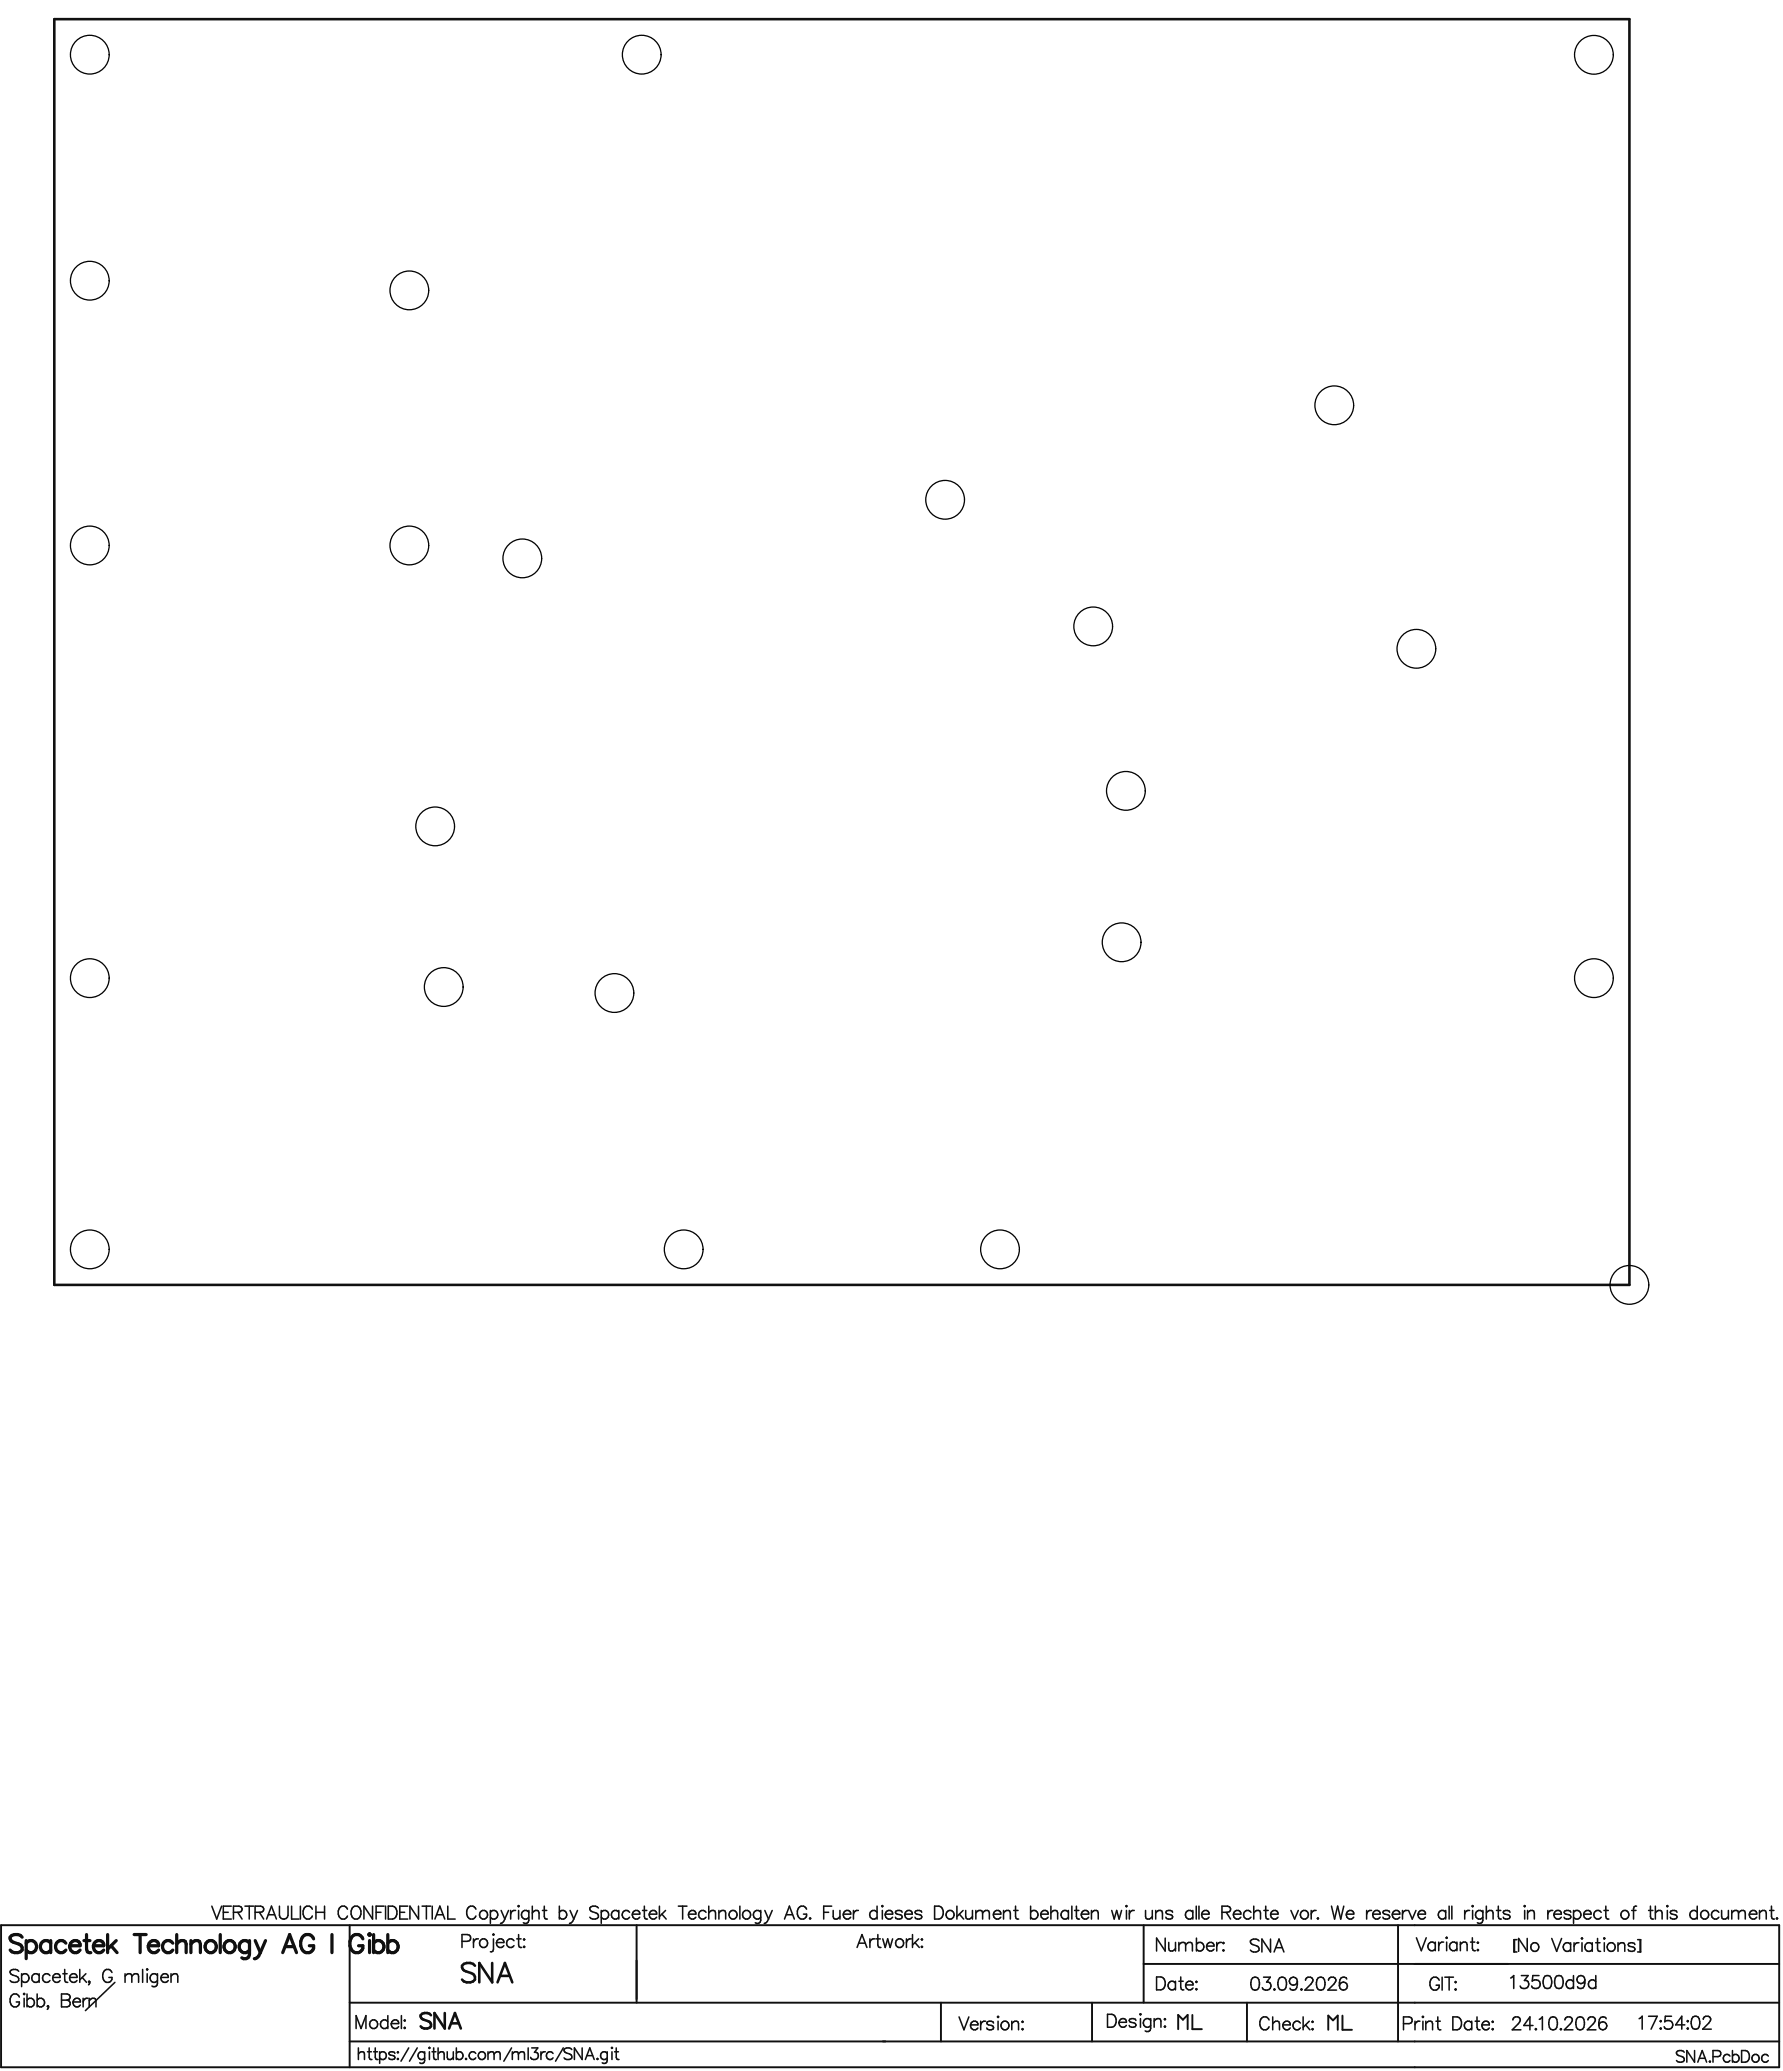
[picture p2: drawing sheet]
<svg xmlns="http://www.w3.org/2000/svg" width="459mm" height="534mm" viewBox="0 0 459 534" stroke-linecap="round" stroke-linejoin="round" font-family="sans-serif">
<g fill="none" stroke="#101010" stroke-width=".5">
<path d="M.3 496.2h458v36.6h-458zM90.1 496.2v36.6M164 496.2v19.9M294.6 496.2v19.9M360.1 496.2v29.9M90.1 516.1h368.2M242.4 516.1v10M281.3 516.1v10M294.6 506.2h163.7M307.2 519.3v3.7h2.4M321.2 516.1v10M345.8 519.5v3.6h2.5"/>
<path d="M90.1 526.1h138M227.4 526.1h230.9M303.5 523v-3.7l1.2 1.2 1.2-1.2v3.7M342.2 523.1v-3.6l1.2 1.2 1.2-1.2v3.6"/>
</g>
<path d="M14 4.9h405.8v326.3h-405.8zM111 519.4a1.75 1.75 0 0 0-2.6 0 1.02 1.02 0 0 0 .7 1.1l1.2 .4a.97 .97 0 0 1 .7 .7 .97 .97 0 0 1-.4 1 1.83 1.83 0 0 1-2.2-.4M114.6 518.8v4l-2.7-4v4M122.4 506.6a2.19 2.19 0 0 0-3.4 0 1.27 1.27 0 0 0 1 1.5l1.4 .4a1.21 1.21 0 0 1 .9 .9 1.21 1.21 0 0 1-.4 1.3 2.29 2.29 0 0 1-2.9-.5M126.8 505.9v5l-3.3-5v5M128.2 510.9l1.9-5 1.9 5M128.9 509.2h2.4M115.7 522.8l1.5-4 1.5 4M116.3 521.5h1.9" fill="none" stroke="#101010" stroke-width=".67"/>
<g fill="none" stroke="#101010" stroke-width=".4">
<path d="M54.6 491.3l1.2 3.3 1.3-3.3M57.5 492.9h1.3M59.6 491.3h-2.1v3.3h2.1M60.1 492.9l1.9-.2a.77 .77 0 0 0 0-1.3l-1.9-.1v3.3M61.2 492.9l1.2 1.7M63.1 491.3h2.2M64.2 491.3v3.3M65.7 492.9l1.9-.2a.77 .77 0 0 0 0-1.3l-1.9-.1v3.3M66.8 492.9l1.1 1.7M68.7 494.6l1.2-3.3 1.3 3.3M69.1 493.5h1.6M72 491.3v2.3a1.12 1.12 0 0 0 1.1 1 1.12 1.12 0 0 0 1.1-1v-2.3"/>
<path d="M75.1 491.3v3.3h1.9M77.4 491.3v3.3M80.5 492.1a1.22 1.22 0 0 0-1.4-.8 1.22 1.22 0 0 0-1 1.2 1.46 1.46 0 0 0 .3 1.6 1.46 1.46 0 0 0 1.6 .3l.5-.6M81.4 492.9h2.2M81.4 491.3v3.3M83.6 491.3v3.3M89.5 492.1a1.22 1.22 0 0 0-1.4-.8 1.22 1.22 0 0 0-1 1.2 1.46 1.46 0 0 0 .4 1.6 1.46 1.46 0 0 0 1.5 .3l.5-.6M91.1 491.4a1.53 1.53 0 0 1 1.7 .6 1.53 1.53 0 0 1 0 1.8 1.22 1.22 0 0 1-1.4 .8 1.22 1.22 0 0 1-1-1.3 2.02 2.02 0 0 1 .7-1.9zM96 491.3v3.3l-2.2-3.3v3.3M96.9 492.9h1.3M98.9 491.3h-2v3.3M99.3 491.3v3.3"/>
<path d="M100 491.3h1.1a1.78 1.78 0 0 1 1.2 1.6 1.78 1.78 0 0 1-1.2 1.7h-1.1zM103 492.9h1.3M105 491.3h-2v3.3h2M107.8 491.3v3.3l-2.2-3.3v3.3M108.7 491.3h2.3M109.8 491.3v3.3M111.3 491.3v3.3M112 494.6l1.3-3.3 1.3 3.3M112.5 493.5h1.6M115.4 491.3v3.3h1.9M122 499.7v2.2M122.6 492.1a1.22 1.22 0 0 0-1.4-.8 1.22 1.22 0 0 0-1 1.2 1.46 1.46 0 0 0 .3 1.6 1.46 1.46 0 0 0 1.6 .3l.5-.6"/>
<path d="M123.2 499.7a1.07 1.07 0 0 0-1.2 1M126.3 492.9a1.06 1.06 0 0 1 1.6-.2 1.06 1.06 0 0 1 0 1.6 1.06 1.06 0 0 1-1.6-.2M126.3 492.4v3.3M127.1 498.4l.2 .2-.2 .1-.1-.1zM127.1 499.7v2.7l-.1 .5-.7 .1M128.4 499.9a.88 .88 0 0 1 1-.1 .88 .88 0 0 1 .4 .9h-1.9zM129.1 492.4l.9 2.2M130 494.6a1.28 1.28 0 0 1-1.1 1.1M131 492.4l-1 2.2M131.6 492.4v2.2M132.8 492.4a1.07 1.07 0 0 0-1.2 .9M133.1 499.7h1.1"/>
<path d="M133.6 492.4v2.2M133.6 491.1l.2 .2-.2 .1-.2-.1zM133.6 498.6v2.7l.2 .5 .6 .1M135 499.7l.2 .2-.2 .1-.1-.1zM136.2 492.9a1.06 1.06 0 0 0-1.5-.2 1.06 1.06 0 0 0 0 1.6 1.06 1.06 0 0 0 1.5-.2M136.2 492.4v2.5a.87 .87 0 0 1-.5 .8 .87 .87 0 0 1-.9-.2M137.1 493l.8-.6 .8 .1 .2 2.1M137.1 491.3v3.3M139.7 492.4h1.1M140.2 491.3v2.7l.2 .4 .6 .2M144.1 492.9a1.06 1.06 0 0 1 1.6-.2 1.06 1.06 0 0 1 0 1.6 1.06 1.06 0 0 1-1.6-.2M144.1 491.3v3.3"/>
<path d="M146.9 492.4l.9 2.2M147.8 494.6a1.28 1.28 0 0 1-1.1 1.1M148.8 492.4l-1 2.2M154.1 491.7a1.46 1.46 0 0 0-2.2 0 .85 .85 0 0 0 .7 1l.9 .3a.81 .81 0 0 1 .6 .6 .81 .81 0 0 1-.3 .8 1.53 1.53 0 0 1-1.9-.3M154.9 492.9a1.06 1.06 0 0 1 1.6-.2 1.06 1.06 0 0 1 0 1.6 1.06 1.06 0 0 1-1.6-.2M154.9 492.4v3.3M159.4 492.9a1.06 1.06 0 0 0-1.6-.2 1.06 1.06 0 0 0 0 1.6 1.06 1.06 0 0 0 1.6-.2M159.4 492.4v2.2M162.2 492.9a1.06 1.06 0 0 0-1.6-.2 1.06 1.06 0 0 0 0 1.6 1.06 1.06 0 0 0 1.6-.2M162.9 493.3a1.05 1.05 0 0 0 .6 1.2 1.05 1.05 0 0 0 1.3-.4M163.4 492.5a.88 .88 0 0 1 1-.1 .88 .88 0 0 1 .4 .9h-1.9zM165.5 492.4h1.1"/>
<path d="M166 491.3v2.7l.1 .4 .7 .2M167.3 493.3a1.05 1.05 0 0 0 .6 1.2 1.05 1.05 0 0 0 1.3-.4M167.7 492.5a.88 .88 0 0 1 1-.1 .88 .88 0 0 1 .5 .9h-1.9zM169.9 491.3v3.3M170.5 493.3l1.1 1.3M171.5 492.4l-1.6 1.6M174.7 491.3h2.3M175.9 491.3v3.3M177.4 493.3a1.05 1.05 0 0 0 .6 1.2 1.05 1.05 0 0 0 1.3-.4M177.8 492.5a.88 .88 0 0 1 1-.1 .88 .88 0 0 1 .5 .9h-1.9zM181.9 492.9a1.06 1.06 0 0 0-1.6-.2 1.06 1.06 0 0 0 0 1.6 1.06 1.06 0 0 0 1.6-.2M182.6 493l.8-.6 .8 .1 .1 2.1"/>
<path d="M182.6 491.3v3.3M185.2 493l.8-.6 .8 .1 .1 2.1M185.2 492.4v2.2M190.6 491.3v3.3M196 492.9a1.06 1.06 0 0 0-1.6-.2 1.06 1.06 0 0 0 0 1.6 1.06 1.06 0 0 0 1.6-.2M196 492.4v2.5a.87 .87 0 0 1-.5 .8 .87 .87 0 0 1-.9-.2M197 492.4l1 2.2M198 494.6a1.28 1.28 0 0 1-1.1 1.1M198.9 492.4l-.9 2.2M202.1 494.6l1.3-3.3 1.2 3.3M202.6 493.5h1.6M207.8 492.1a1.22 1.22 0 0 0-1.4-.8 1.22 1.22 0 0 0-1 1.2 1.46 1.46 0 0 0 .3 1.6 1.46 1.46 0 0 0 1.6 .3l.5-.6v-.5h-.8"/>
<path d="M208.7 494.3l.2 .1-.2 .2-.2-.2zM212.2 492.9h1.3M214.3 491.3h-2.1v3.3M214.6 492.4l.2 2 .8 .2 .8-.6M216.4 492.4v2.2M217.2 493.3a1.05 1.05 0 0 0 .7 1.2 1.05 1.05 0 0 0 1.2-.4M217.7 492.5a.88 .88 0 0 1 1-.1 .88 .88 0 0 1 .4 .9h-1.9zM219.9 492.4v2.2M221.1 492.4a1.07 1.07 0 0 0-1.2 .9M224.1 499.7v2.2M225.4 499.7a1.07 1.07 0 0 0-1.3 1M225.7 499.7h1.1"/>
<path d="M225.9 492.9a1.06 1.06 0 0 0-1.5-.2 1.06 1.06 0 0 0 0 1.6 1.06 1.06 0 0 0 1.5-.2M225.9 491.3v3.3M226.1 498.6v2.7l.2 .5 .6 .1M227.1 491.3l.2-.2 .2 .2-.2 .1zM227.3 492.4v2.2M227.4 499.7l.6 2.2 .7-2.2 .6 2.2 .6-2.2M228 493.3a1.05 1.05 0 0 0 .7 1.2 1.05 1.05 0 0 0 1.2-.4M228.5 492.5a.88 .88 0 0 1 1-.1 .88 .88 0 0 1 .4 .9h-1.9zM232.4 492.9a1 1 0 0 0-1.7 0l.4 .4 1.1 .3 .2 .5a1 1 0 0 1-1.7 0M233.1 493.3a1.05 1.05 0 0 0 .6 1.2 1.05 1.05 0 0 0 1.3-.4M233.5 499.7v2.2M233.6 492.5a.88 .88 0 0 1 1-.1 .88 .88 0 0 1 .4 .9h-1.9z"/>
<path d="M234.8 499.7a1.07 1.07 0 0 0-1.3 1M235.1 498.6v3.3M236.7 499.7l-1.6 1.6M237.5 492.9a1 1 0 0 0-1.8 0l.5 .4 1.1 .3 .2 .5a1 1 0 0 1-1.8 0M237.5 499.7l.2 .2-.2 .1-.2-.1zM240.8 491.3h1.1a1.78 1.78 0 0 1 1.1 1.6 1.78 1.78 0 0 1-1.1 1.7h-1.1zM246.5 491.3v3.3M247.1 493.3l1.2 1.3M248.1 492.4l-1.6 1.6M248.8 492.4l.1 2 .8 .2 .8-.6M250.5 492.4v2.2M251.4 493l.8-.6 .8 .1 .1 .5"/>
<path d="M251.4 492.4v2.2M253.1 493l.8-.6 .8 .1 .2 2.1M253.1 493v1.6M255.9 493.3a1.05 1.05 0 0 0 .6 1.2 1.05 1.05 0 0 0 1.3-.4M256.4 492.5a.88 .88 0 0 1 1-.1 .88 .88 0 0 1 .4 .9h-1.9zM258.5 493l.8-.6 .8 .1 .2 2.1M258.5 492.4v2.2M261.1 492.4h1.1M261.6 491.3v2.7l.2 .4 .6 .2M265.5 492.9a1.06 1.06 0 0 1 1.6-.2 1.06 1.06 0 0 1 0 1.6 1.06 1.06 0 0 1-1.6-.2M265.5 491.3v3.3M268.1 493.3a1.05 1.05 0 0 0 .6 1.2 1.05 1.05 0 0 0 1.3-.4"/>
<path d="M268.6 492.5a.88 .88 0 0 1 1-.1 .88 .88 0 0 1 .4 .9h-1.9zM270.7 493l.8-.6 .8 .1 .2 2.1M270.7 491.3v3.3M275.2 492.9a1.06 1.06 0 0 0-1.5-.2 1.06 1.06 0 0 0 0 1.6 1.06 1.06 0 0 0 1.5-.2M275.2 492.4v2.2M276.1 491.3v3.3M276.8 492.4h1.1M277.3 491.3v2.7l.1 .4 .7 .2M278.6 493.3a1.05 1.05 0 0 0 .6 1.2 1.05 1.05 0 0 0 1.3-.4M279 492.5a.88 .88 0 0 1 1-.1 .88 .88 0 0 1 .5 .9h-1.9zM281.2 493l.8-.6 .8 .1 .1 2.1M281.2 492.4v2.2"/>
<path d="M286.4 492.4l.6 2.2 .7-2.2 .6 2.2 .6-2.2M290.2 492.4v2.2M290.2 491.1l.1 .2-.1 .1-.2-.1zM290.9 492.4v2.2M292.2 492.4a1.07 1.07 0 0 0-1.3 .9M295.1 492.4l.2 2 .8 .2 .7-.6M296.8 492.4v2.2M297.7 493l.8-.6 .8 .1 .2 2.1M297.7 492.4v2.2M300.2 499.5v3.3l-2.3-3.3v3.3M302.1 492.9a1 1 0 0 0-1.8 0l.5 .4 1.1 .3 .2 .5a1 1 0 0 1-1.8 0M307.3 492.9a1.06 1.06 0 0 0-1.6-.2 1.06 1.06 0 0 0 0 1.6 1.06 1.06 0 0 0 1.6-.2"/>
<path d="M307.3 492.4v2.2M308.2 491.3v3.3M308.2 499.5v3.3M308.9 491.3v3.3M309.6 493.3a1.05 1.05 0 0 0 .6 1.2 1.05 1.05 0 0 0 1.3-.4M310 492.5a.88 .88 0 0 1 1-.1 .88 .88 0 0 1 .5 .9h-1.9zM314.8 492.9l1.9-.2a.77 .77 0 0 0 0-1.3l-1.9-.1v3.3M315.9 492.9l1.1 1.7M317.7 493.3a1.05 1.05 0 0 0 .7 1.2 1.05 1.05 0 0 0 1.2-.4M318.2 492.5a.88 .88 0 0 1 1-.1 .88 .88 0 0 1 .4 .9h-1.9zM322.3 492.9a1.06 1.06 0 0 0-1.6-.2 1.06 1.06 0 0 0 0 1.6 1.06 1.06 0 0 0 1.6-.2M323 493l.8-.6 .8 .1 .1 2.1"/>
<path d="M323 491.3v3.3M325.6 492.4h1.1M326.1 491.3v2.7l.1 .4 .7 .2M327.3 499.8v3.3l-2.2-3.3v3.3M327.3 493.3a1.05 1.05 0 0 0 .7 1.2 1.05 1.05 0 0 0 1.2-.4M327.8 492.5a.88 .88 0 0 1 1-.1 .88 .88 0 0 1 .4 .9h-1.9zM332.6 492.4l.9 2.2 1-2.2M337.8 492.4v2.2M339 492.4a1.07 1.07 0 0 0-1.2 .9M339.5 494.3l.2 .1-.2 .2-.2-.2zM343 491.3l.8 3.3 .8-3.3 .8 3.3 .8-3.3M346.8 493.3a1.05 1.05 0 0 0 .7 1.2 1.05 1.05 0 0 0 1.2-.4"/>
<path d="M347.3 492.5a.88 .88 0 0 1 1-.1 .88 .88 0 0 1 .4 .9h-1.9zM352.1 492.4v2.2M353.3 492.4a1.07 1.07 0 0 0-1.2 .9M353.6 493.3a1.05 1.05 0 0 0 .7 1.2 1.05 1.05 0 0 0 1.2-.4M354.1 492.5a.88 .88 0 0 1 1-.1 .88 .88 0 0 1 .4 .9h-1.9zM358 492.9a1 1 0 0 0-1.8 0l.5 .4 1.1 .3 .2 .5a1 1 0 0 1-1.8 0M358.7 493.3a1.05 1.05 0 0 0 .6 1.2 1.05 1.05 0 0 0 1.3-.4M359.2 492.5a.88 .88 0 0 1 .9-.1 .88 .88 0 0 1 .5 .9h-1.9zM361.3 492.4v2.2M362.6 492.4a1.07 1.07 0 0 0-1.3 .9M362.9 492.4l.9 2.2 1-2.2M364.9 499.4l1.2 3.3 1.3-3.3"/>
<path d="M365.3 493.3a1.05 1.05 0 0 0 .6 1.2 1.05 1.05 0 0 0 1.3-.4M365.8 492.5a.88 .88 0 0 1 1-.1 .88 .88 0 0 1 .4 .9h-1.9zM372.4 492.9a1.06 1.06 0 0 0-1.5-.2 1.06 1.06 0 0 0 0 1.6 1.06 1.06 0 0 0 1.5-.2M372.4 492.4v2.2M372.5 499.4l.2-.1 .1 .1-.1 .2zM373.3 491.3v3.3M374 491.3v3.3M377.3 492.4v2.2M378.6 492.4a1.07 1.07 0 0 0-1.3 .9M379.3 499.4v2.7l.1 .5 .7 .1M379.4 491.1l.1 .2-.1 .1-.2-.1zM379.4 492.4v2.2"/>
<path d="M382 492.9a1.06 1.06 0 0 0-1.6-.2 1.06 1.06 0 0 0 0 1.6 1.06 1.06 0 0 0 1.6-.2M382 492.4v2.5a.87 .87 0 0 1-.5 .8 .87 .87 0 0 1-.9-.2M382.9 493l.8-.6 .8 .1 .1 2.1M382.9 491.3v3.3M385.5 492.4h1.1M386 491.3v2.7l.1 .4 .7 .2M389 492.9a1 1 0 0 0-1.8 0l.2 .3 1.4 .4 .2 .5a1 1 0 0 1-1.8 0M390.1 499.9v3.2M390.8 499.9h-.8v3.2h.8M392.8 491.1l.1 .2-.1 .1-.2-.1zM392.8 492.4v2.2M393.4 499.6v3.3l-2.2-3.3v3.3"/>
<path d="M393.5 493l.8-.6 .8 .1 .2 2.1M393.5 492.4v2.2M398.7 492.4v2.2M399.7 499.6l1.3 3.3 1.3-3.3M400 492.4a1.07 1.07 0 0 0-1.3 .9M400.3 493.3a1.05 1.05 0 0 0 .6 1.2 1.05 1.05 0 0 0 1.3-.4M400.8 492.5a.88 .88 0 0 1 1-.1 .88 .88 0 0 1 .4 .9h-1.9zM404.7 492.9a1 1 0 0 0-1.8 0l.2 .3 1.4 .4 .2 .5a1 1 0 0 1-1.8 0M405.4 492.9a1.06 1.06 0 0 1 1.5-.2 1.06 1.06 0 0 1 0 1.6 1.06 1.06 0 0 1-1.5-.2M405.4 492.4v3.3M407.5 499.4l.2 .2-.2 .1-.1-.1zM408 493.3a1.05 1.05 0 0 0 .6 1.2 1.05 1.05 0 0 0 1.3-.4"/>
<path d="M408.4 492.5a.88 .88 0 0 1 1-.1 .88 .88 0 0 1 .5 .9h-1.9zM411.5 499.6v2.7l.2 .5 .6 .1M412.5 492.9a1.06 1.06 0 0 0-1.6-.2 1.06 1.06 0 0 0 0 1.6 1.06 1.06 0 0 0 1.6-.2M413.2 492.4h1.1M413.3 499.4l.1 .2-.1 .1-.2-.1zM413.7 491.3v2.7l.1 .4 .7 .2M420.3 492.4h1.1M421.6 491.3l-.6 .1-.2 .5v2.7M421.9 499.9h.8v3.2h-.8M422.5 499.9v3.2M424.7 492.4h1.1M425.2 491.3v2.7l.1 .4 .7 .2"/>
<path d="M426.4 493l.8-.6 .8 .1 .2 2.1M426.4 491.3v3.3M429.5 491.1l.2 .2-.2 .1-.1-.1zM429.5 492.4v2.2M432 492.9a1 1 0 0 0-1.7 0l.1 .3 1.5 .4 .1 .5a1 1 0 0 1-1.7 0M437.2 492.9a1.06 1.06 0 0 0-1.5-.2 1.06 1.06 0 0 0 0 1.6 1.06 1.06 0 0 0 1.5-.2M437.2 491.3v3.3M442.8 492.9a1.06 1.06 0 0 0-1.6-.2 1.06 1.06 0 0 0 0 1.6 1.06 1.06 0 0 0 1.6-.2M443.5 492.4l.2 2 .8 .2 .7-.6M445.2 492.4v2.2M446.1 493l.8-.6 .8 .1 .2 .5M446.1 492.4v2.2"/>
<path d="M447.9 493l.8-.6 .7 .1 .2 2.1M447.9 493v1.6M450.6 493.3a1.05 1.05 0 0 0 .7 1.2 1.05 1.05 0 0 0 1.2-.4M451.1 492.5a.88 .88 0 0 1 1-.1 .88 .88 0 0 1 .4 .9h-1.9zM453.3 493l.8-.6 .7 .1 .2 2.1M453.3 492.4v2.2M455.9 492.4h1.1M456.3 491.3v2.7l.2 .4 .6 .2M457.6 494.4l.2-.1 .1 .1-.1 .2zM4.8 508.1a1.46 1.46 0 0 0-2.2 0 .85 .85 0 0 0 .6 .9l1 .3a.81 .81 0 0 1 .6 .6 .81 .81 0 0 1-.3 .8 1.53 1.53 0 0 1-1.9-.3M5 514.7a1.22 1.22 0 0 0-1.4-.8 1.22 1.22 0 0 0-1 1.3 1.46 1.46 0 0 0 .3 1.6 1.46 1.46 0 0 0 1.6 .3l.5-.7v-.4h-.8M5.6 509.2a1.06 1.06 0 0 1 1.5-.2 1.06 1.06 0 0 1 0 1.6 1.06 1.06 0 0 1-1.5-.2"/>
<path d="M5.6 508.7v3.3M6.1 513.9l.1-.2 .2 .2-.2 .2zM6.2 515v2.2M7 515.5a1.06 1.06 0 0 1 1.5-.2 1.06 1.06 0 0 1 0 1.6 1.06 1.06 0 0 1-1.5-.1M7 513.9v3.3M9.6 515.5a1.06 1.06 0 0 1 1.5-.2 1.06 1.06 0 0 1 0 1.6 1.06 1.06 0 0 1-1.5-.1M9.6 513.9v3.3M10.1 509.2a1.06 1.06 0 0 0-1.6-.2 1.06 1.06 0 0 0 0 1.6 1.06 1.06 0 0 0 1.6-.2M10.1 508.7v2.2M12.3 516.9l.2 .2-.2 .1-.1-.1zM12.5 517.1l-.3 .8M12.9 509.2a1.06 1.06 0 0 0-1.6-.2 1.06 1.06 0 0 0 0 1.6 1.06 1.06 0 0 0 1.6-.2"/>
<path d="M13.6 509.6a1.05 1.05 0 0 0 .6 1.2 1.05 1.05 0 0 0 1.3-.4M14.1 508.8a.88 .88 0 0 1 .9 0 .88 .88 0 0 1 .5 .8h-1.9zM15.8 513.9l1.9 .2a.77 .77 0 0 1 0 1.2l-.4 .2a.87 .87 0 0 1 .8 .9 .87 .87 0 0 1-.8 .8h-1.5zM15.8 515.5h1.5M16.2 508.7h1.1M16.7 507.6v2.7l.1 .4 .7 .2M17.9 509.6a1.05 1.05 0 0 0 .7 1.2 1.05 1.05 0 0 0 1.2-.4M18.4 508.8a.88 .88 0 0 1 1 0 .88 .88 0 0 1 .4 .8h-1.9zM18.8 516a1.05 1.05 0 0 0 .6 1.1 1.05 1.05 0 0 0 1.3-.3M19.3 515.2a.88 .88 0 0 1 1-.1 .88 .88 0 0 1 .4 .9h-1.9zM20.5 507.6v3.3M21.2 509.6l1.1 1.3"/>
<path d="M21.4 515v2.2M22.1 508.7l-1.6 1.6M22.7 515a1.07 1.07 0 0 0-1.3 1M23 510.6l.1 .1-.1 .2-.2-.2zM23 515.6l.8-.6 .8 .2 .1 2M23 515v2.2M23.1 510.7l-.3 .8M28.8 508.4a1.22 1.22 0 0 0-1.4-.8 1.22 1.22 0 0 0-.9 1.2 1.46 1.46 0 0 0 .3 1.6 1.46 1.46 0 0 0 1.6 .3l.4-.6v-.5h-.7M29.6 510.9l-7.6 7.3M32.2 509.3l.8-.6 .8 .1 .2 .5M32.2 508.7v2.2M34 509.3l.8-.6 .7 .1 .2 2.1"/>
<path d="M34 509.3v1.6M36.7 507.6v3.3M37.9 507.4l.2 .2-.2 .1-.1-.1zM37.9 508.7v2.2M40.6 509.2a1.06 1.06 0 0 0-1.6-.2 1.06 1.06 0 0 0 0 1.6 1.06 1.06 0 0 0 1.6-.2M40.6 508.7v2.5a.87 .87 0 0 1-.6 .8 .87 .87 0 0 1-.9-.1M41.4 509.6a1.05 1.05 0 0 0 .7 1.2 1.05 1.05 0 0 0 1.2-.4M41.9 508.8a.88 .88 0 0 1 1 0 .88 .88 0 0 1 .4 .8h-1.9zM44.1 509.3l.8-.6 .7 .1 .2 2.1M44.1 508.7v2.2M99.9 519.5v3.3M103.4 519.5v3.3"/>
<path d="M119 500.3h1.4a.87 .87 0 0 0 .9-.8 .87 .87 0 0 0-.9-.9h-1.4v3.3M127.9 500.7a1.05 1.05 0 0 0 .6 1.1 1.05 1.05 0 0 0 1.3-.4M132.4 500.2a1.06 1.06 0 0 0-1.6-.2 1.06 1.06 0 0 0 0 1.6 1.06 1.06 0 0 0 1.6-.2M135 501.6l.2 .2-.2 .1-.1-.1zM220.8 501.9l1.3-3.3 1.2 3.3M221.3 500.8h1.5M235.7 500.7l1.1 1.2M237.5 501.6l.2 .2-.2 .1-.2-.1zM247.1 519.8l1.2 3.3 1.3-3.3M257.1 519.7l.2 .1-.2 .2-.1-.2zM285.3 519.1h1.1a1.78 1.78 0 0 1 1.2 1.7 1.78 1.78 0 0 1-1.2 1.7h-1.1zM293.6 519.1l.2-.1 .2 .1-.2 .2z"/>
<path d="M297.9 509.5h1.2a1.78 1.78 0 0 1 1.1 1.7 1.78 1.78 0 0 1-1.1 1.6h-1.2zM301.1 500.6l.1 2.1 .8 .1 .8-.6M302.8 510.6v2.2M302.8 511.1a1.06 1.06 0 0 0-1.6-.2 1.06 1.06 0 0 0 0 1.6 1.06 1.06 0 0 0 1.6-.1M302.8 500.6v2.2M303.7 500.6v2.2M303.7 501.2l.8-.6 .8 .2 .1 .4M303.7 510.6h1.1M304.2 509.5v2.7l.1 .5 .7 .1M305.4 501.2l.8-.6 .8 .2 .2 2M305.4 501.2v1.6M305.4 511.6a1.05 1.05 0 0 0 .7 1.2 1.05 1.05 0 0 0 1.2-.4"/>
<path d="M305.9 510.8a.88 .88 0 0 1 1-.1 .88 .88 0 0 1 .4 .9h-1.9zM308 510.8l.2-.2 .2 .2-.2 .1zM308 512.7l.2-.2 .2 .2-.2 .1zM308.2 501.1a1.06 1.06 0 0 1 1.6-.2 1.06 1.06 0 0 1 0 1.6 1.06 1.06 0 0 1-1.6-.1M310.8 501.6a1.05 1.05 0 0 0 .7 1.1 1.05 1.05 0 0 0 1.2-.3M311 501.1a.92 .92 0 0 1 1.1-.5 .92 .92 0 0 1 .6 1h-1.9zM313.4 500.6v2.2M314.7 500.6a1.07 1.07 0 0 0-1.3 1M315.2 500.6l.1 .2-.1 .1-.2-.1zM315.2 502.5l.1 .2-.1 .1-.2-.1zM322.7 509.7a1.08 1.08 0 0 1 1.6 .5 2.75 2.75 0 0 1-.3 2.5 1.08 1.08 0 0 1-1.6-.4 2.76 2.76 0 0 1 .3-2.6zM324.3 500.2a1.46 1.46 0 0 0-2.2 0 .85 .85 0 0 0 .7 1l.9 .3a.81 .81 0 0 1 .6 .6 .81 .81 0 0 1-.3 .8 1.53 1.53 0 0 1-1.9-.3"/>
<path d="M325.5 509.6h1.7l-.9 1.2a1.07 1.07 0 0 1 1.1 1.3 1.07 1.07 0 0 1-1.4 .8l-.5-.2-.3-.4M327.9 519.8v3.3M328.2 503.1l1.3-3.3 1.3 3.3M328.3 512.6l.2 .1-.2 .2-.2-.2zM328.7 502h1.6M329.7 509.7a1.08 1.08 0 0 1 1.6 .5 2.76 2.76 0 0 1-.4 2.5 1.08 1.08 0 0 1-1.6-.4 2.75 2.75 0 0 1 .4-2.6zM334.2 510.7a1.69 1.69 0 0 1-.9 2.2l-.8-.2-.2-.3M335.3 512.6l.1 .1-.1 .2-.2-.2zM335.7 519.8v3.3M336.3 510.4l.3-.7 1-.1a.81 .81 0 0 1 .5 1.2l-1.9 2.1h2.2M339.6 509.7a1.08 1.08 0 0 1 1.6 .5 2.75 2.75 0 0 1-.3 2.5 1.08 1.08 0 0 1-1.6-.4 2.75 2.75 0 0 1 .3-2.6zM342.2 510.4l.4-.7 .9-.1a.81 .81 0 0 1 .5 1.2l-1.9 2.1h2.2"/>
<path d="M346.9 510a.98 .98 0 0 0-1.4-.3l-.3 .5-.2 1.6M366.6 519.7l.1 .1-.1 .2-.2-.2zM369.7 500.5v2.2M369.7 501a1.06 1.06 0 0 0-1.5-.1 1.06 1.06 0 0 0 0 1.5 1.06 1.06 0 0 0 1.5-.1M370.4 519.8v2.7l.1 .5 .7 .1M370.6 500.5v2.2M370.7 510.4a1.22 1.22 0 0 0-1.3-.8 1.22 1.22 0 0 0-1 1.2 1.46 1.46 0 0 0 .3 1.6 1.46 1.46 0 0 0 1.6 .3l.4-.6v-.5h-.7M371.5 509.6v3.3M371.9 500.5a1.07 1.07 0 0 0-1.3 1M372.2 509.6h2.2M372.7 500.5v2.2M373.3 509.6v3.3"/>
<path d="M374.3 519.8h1.1a1.78 1.78 0 0 1 1.1 1.7 1.78 1.78 0 0 1-1.1 1.6h-1.1zM374.8 510.8l.2-.1 .1 .1-.1 .2zM375 512.6l.1 .1-.1 .2-.2-.2zM375.3 501a1.06 1.06 0 0 0-1.5-.1 1.06 1.06 0 0 0 0 1.5 1.06 1.06 0 0 0 1.5-.1M375.3 500.5v2.2M376.2 501.2l.8-.7 .8 .2 .1 2M376.2 500.5v2.2M378.8 500.5h1.1M380.5 519.8v2.7l.2 .5 .6 .1M380.7 500.5l.2 .2-.2 .1-.1-.1zM380.7 502.4l.2 .2-.2 .1-.1-.1zM389.2 509.8l.8-.6v3.3"/>
<path d="M391.9 509.2h1.8l-1 1.2a1.07 1.07 0 0 1 1.1 1.3 1.07 1.07 0 0 1-1.4 .8l-.5-.2-.3-.4M396.5 509.2h-1.6l-.2 1.4a1.18 1.18 0 0 1 1.8 0 1.18 1.18 0 0 1-.2 1.7 1.18 1.18 0 0 1-1.7-.4M398 509.3a1.08 1.08 0 0 1 1.6 .5 2.76 2.76 0 0 1-.3 2.5 1.08 1.08 0 0 1-1.6-.4 2.76 2.76 0 0 1 .3-2.6zM399.5 520a1.08 1.08 0 0 1 1.5 .4 2.75 2.75 0 0 1-.3 2.6 1.08 1.08 0 0 1-1.6-.5 2.75 2.75 0 0 1 .4-2.5zM401 509.3a1.08 1.08 0 0 1 1.5 .5 2.75 2.75 0 0 1-.3 2.5 1.08 1.08 0 0 1-1.6-.4 2.76 2.76 0 0 1 .4-2.6zM404.6 501.2a1.06 1.06 0 0 0-1.6-.2 1.06 1.06 0 0 0 0 1.6 1.06 1.06 0 0 0 1.6-.2M404.6 500.7v2.2M405.3 510.7a1.06 1.06 0 0 0-1.5-.1 1.06 1.06 0 0 0 0 1.6 1.06 1.06 0 0 0 1.5-.2M405.3 509.2v3.3M405.5 500.7v2.2M406.4 520a1.08 1.08 0 0 1 1.6 .4 2.76 2.76 0 0 1-.3 2.6 1.08 1.08 0 0 1-1.6-.5 2.75 2.75 0 0 1 .3-2.5zM406.8 500.7a1.07 1.07 0 0 0-1.3 .9"/>
<path d="M407.5 500.7v2.2M408.3 510.3a1.69 1.69 0 0 1-1 2.2l-.8-.2-.1-.3M410.2 501.2a1.06 1.06 0 0 0-1.6-.2 1.06 1.06 0 0 0 0 1.6 1.06 1.06 0 0 0 1.6-.2M410.2 500.7v2.2M411.1 500.7h1.1M411.1 510.7a1.06 1.06 0 0 0-1.6-.1 1.06 1.06 0 0 0 0 1.6 1.06 1.06 0 0 0 1.6-.2M411.1 509.2v3.3M413.3 500.7v2.2M416.8 501.3l.8-.6 .8 .2 .2 2M416.8 500.7v2.2M421.2 501.2a1 1 0 0 0-1.8 0l.5 .4 1.1 .4 .2 .4a1 1 0 0 1-1.8 0M424.7 519.6h2.2l-1.6 3.4"/>
<path d="M430.6 519.6h-1.6l-.1 1.5a1.18 1.18 0 0 1 1.7-.1 1.18 1.18 0 0 1-.2 1.8 1.18 1.18 0 0 1-1.7-.5M436.1 519.8a1.08 1.08 0 0 1 1.6 .5 2.75 2.75 0 0 1-.3 2.5 1.08 1.08 0 0 1-1.6-.5 2.75 2.75 0 0 1 .3-2.5zM91.7 522.8v-3.3l1.3 3.3 1.3-3.3v3.3M92.3 527.8v3M92.3 529.4l.7-.6 .7 .1 .2 1.9M94.7 528.8h1M95.1 527.8v2.4l.1 .5 .6 .1M96.2 528.8h1M96.7 527.8v2.4l.1 .5 .6 .1M97.8 529.2a.96 .96 0 0 1 1.4-.1 .96 .96 0 0 1 0 1.4 .96 .96 0 0 1-1.4-.1M97.8 528.8v3M99.9 521.1a1.06 1.06 0 0 0-1.6-.2 1.06 1.06 0 0 0 0 1.6 1.06 1.06 0 0 0 1.6-.2"/>
<path d="M100.8 521.5a1.05 1.05 0 0 0 .6 1.2 1.05 1.05 0 0 0 1.3-.4M101 521.1a.92 .92 0 0 1 1-.5 .92 .92 0 0 1 .7 .9h-1.9zM101.7 529.2a.9 .9 0 0 0-1.5 0 1.64 1.64 0 0 0 1.4 .7l.1 .5a.9 .9 0 0 1-1.5 0M102.5 528.8l.1 .1-.1 .2-.1-.2zM102.5 530.5l.1 .2-.1 .1-.1-.1zM104.3 520.6l.1 .1-.1 .2-.2-.2zM104.3 522.5l.1 .1-.1 .2-.2-.2zM105.3 527.8l-2 3.4M107.5 527.8l-2 3.4M109.4 529.2a.95 .95 0 0 0-1.4-.1 .95 .95 0 0 0 0 1.4 .95 .95 0 0 0 1.4-.1M109.4 528.8v2.3a.78 .78 0 0 1-.5 .7 .78 .78 0 0 1-.8-.1M110.6 527.7l.2 .1-.2 .1-.1-.1z"/>
<path d="M110.6 528.8v2M111.3 528.8h1M111.7 527.8v2.4l.2 .5 .5 .1M112.9 529.4l.7-.6 .7 .1 .1 1.9M112.9 527.8v3M115.2 528.8l.2 1.9 .7 .1 .7-.6M116.8 528.8v2M117.6 529.2a.96 .96 0 0 1 1.4-.1 .96 .96 0 0 1 0 1.4 .96 .96 0 0 1-1.4-.1M117.6 527.8v3M120.1 530.5l.1 .2-.1 .1-.2-.1zM122.6 529.2a.95 .95 0 0 0-1.4-.1 .95 .95 0 0 0 0 1.4 .95 .95 0 0 0 1.4-.1M125.7 529.4l.7-.6 .7 .1 .2 .5"/>
<path d="M125.7 528.8v2M127.3 529.4l.7-.6 .7 .1 .1 1.9M127.3 529.4v1.4M131.8 527.8l-2 3.4M132 529.4l.7-.6 .7 .1 .2 .5M132 528.8v2M133.6 529.4v1.4M133.6 529.4l.7-.6 .7 .1 .1 1.9M136.1 527.8v3M137 527.8h1.5l-.8 1.1a.96 .96 0 0 1 1 1.1 .96 .96 0 0 1-1.3 .8l-.4-.1-.3-.5M139.4 528.8v2M140.5 528.8a.96 .96 0 0 0-1.1 .9"/>
<path d="M142.5 529.2a.96 .96 0 0 0-1.4-.1 .96 .96 0 0 0 0 1.4 .96 .96 0 0 0 1.4-.1M145.1 527.8l-2 3.4M147.3 528.2a1.13 1.13 0 0 0-1.1-.4 1.13 1.13 0 0 0-.9 .7l.3 .4 1.1 .5a.73 .73 0 0 1 .6 .5 .73 .73 0 0 1-.3 .8 1.37 1.37 0 0 1-1.7-.3M150 527.8v3l-2-3v3M150.8 530.8l1.1-3 1.2 3M151.2 529.8h1.4M153.9 530.5l.2 .2-.2 .1-.1-.1zM156.4 529.2a.95 .95 0 0 0-1.4-.1 .95 .95 0 0 0 0 1.4 .95 .95 0 0 0 1.4-.1M156.4 528.8v2.3a.78 .78 0 0 1-.4 .7 .78 .78 0 0 1-.9-.1M157.7 527.7l.1 .1-.1 .1-.2-.1zM157.7 528.8v2M158.3 528.8h1"/>
<path d="M158.7 527.8v2.4l.2 .5 .6 .1M250 521.9a1.05 1.05 0 0 0 .6 1.2 1.05 1.05 0 0 0 1.3-.4M250.5 521.1a.88 .88 0 0 1 1-.1 .88 .88 0 0 1 .4 .9h-1.9zM252.6 520.9v2.2M253.9 520.9a1.07 1.07 0 0 0-1.3 1M255.9 521.4a1 1 0 0 0-1.7 0l.2 .3 1.4 .5 .1 .5a1 1 0 0 1-1.7 0M257.1 520.9v2.2M260.6 521.6l.8-.7 .8 .2 .2 2M260.6 520.9v2.2M263.3 521.1l.1-.2 .2 .2-.2 .1zM263.3 523l.1-.2 .2 .2-.2 .1zM288.3 521.2a1.05 1.05 0 0 0 .6 1.2 1.05 1.05 0 0 0 1.3-.4"/>
<path d="M288.7 520.4a.88 .88 0 0 1 1-.1 .88 .88 0 0 1 .5 .9h-1.9zM292.6 520.7a1 1 0 0 0-1.7 0l.1 .3 1.5 .5 .1 .5a1 1 0 0 1-1.7 0M293.8 520.3v2.2M296.4 520.3v2.5a.87 .87 0 0 1-.5 .7 .87 .87 0 0 1-.9-.1M296.4 520.7a1.06 1.06 0 0 0-1.5-.1 1.06 1.06 0 0 0 0 1.5 1.06 1.06 0 0 0 1.5-.1M297.3 520.9l.8-.6 .8 .1 .2 2.1M297.3 520.3v2.2M299.9 522.3l.2-.1 .2 .1-.2 .2zM300.1 520.3l.2 .1-.2 .2-.2-.2zM326.9 520.6a1.22 1.22 0 0 0-1.4-.8 1.22 1.22 0 0 0-.9 1.3 1.46 1.46 0 0 0 .3 1.6 1.46 1.46 0 0 0 1.6 .3l.4-.7M327.9 521.6l.8-.7 .7 .2 .2 2M330.5 521.9a1.05 1.05 0 0 0 .6 1.2 1.05 1.05 0 0 0 1.3-.4"/>
<path d="M330.9 521.1a.88 .88 0 0 1 1-.1 .88 .88 0 0 1 .5 .9h-1.9zM335 521.4a1.06 1.06 0 0 0-1.6-.2 1.06 1.06 0 0 0 0 1.6 1.06 1.06 0 0 0 1.6-.1M336.3 521.9l1.1 1.2M337.3 520.9l-1.6 1.6M338.1 520.9l.2 .2-.2 .1-.1-.1zM338.1 522.8l.2 .2-.2 .1-.1-.1zM361.6 521.6h1.4a.87 .87 0 0 0 .8-.9 .87 .87 0 0 0-.8-.9h-1.4v3.3M364.5 520.9v2.2M365.8 520.9a1.07 1.07 0 0 0-1.3 1M366.6 520.9v2.2M367.3 521.6l.8-.7 .8 .2 .1 2M367.3 520.9v2.2"/>
<path d="M369.9 520.9h1.1M379.1 521.4a1.06 1.06 0 0 0-1.5-.2 1.06 1.06 0 0 0 0 1.6 1.06 1.06 0 0 0 1.5-.1M379.1 520.9v2.2M380 520.9h1.1M381.8 521.9a1.05 1.05 0 0 0 .6 1.2 1.05 1.05 0 0 0 1.3-.4M382.2 521.1a.88 .88 0 0 1 1-.1 .88 .88 0 0 1 .5 .9h-1.9zM384.5 520.9l.2 .2-.2 .1-.1-.1zM384.5 522.8l.2 .2-.2 .1-.1-.1zM389.7 520.6l.4-.6 .9-.2a.81 .81 0 0 1 .5 1.3l-1.9 2h2.2M394.9 522h-2.4l1.6-2.2v3.3M395.7 522.8l.1 .2-.1 .1-.2-.1zM396.5 520.4l.8-.6v3.3"/>
<path d="M402.1 522.8l.2 .2-.2 .1-.2-.1zM403.1 520.6l.4-.6 .9-.2a.81 .81 0 0 1 .5 1.3l-1.9 2h2.2M409.1 520.6l.3-.6 .9-.2a.81 .81 0 0 1 .5 1.3l-1.9 2h2.2M413.8 520.3a.98 .98 0 0 0-1.5-.3l-.3 .4-.1 1.6M422.3 520.3l.7-.7v3.4M427.8 520.8l.2 .1-.2 .2-.1-.2zM427.8 522.7l.2 .1-.2 .2-.1-.2zM433.9 528.9a1.13 1.13 0 0 0-1.1-.5 1.13 1.13 0 0 0-.9 .8l.3 .4 1.1 .5a.73 .73 0 0 1 .5 .5 .73 .73 0 0 1-.2 .7 1.37 1.37 0 0 1-1.7-.3M434 521.9h-2.3l1.5-2.3v3.4M434.6 522.8l.2-.1 .1 .1-.1 .2zM434.8 520.8l.1 .1-.1 .2-.2-.2zM436.5 528.5v3l-2-3v3"/>
<path d="M437.4 531.5l1.1-3 1.1 3M437.8 530.5h1.4M438.8 520.4l.3-.6 .9-.2a.81 .81 0 0 1 .5 1.3l-1.9 2.1h2.2M440.5 531.2l.1 .1-.1 .2-.2-.2zM441.3 530.1h1.3a.79 .79 0 0 0 .7-.8 .79 .79 0 0 0-.7-.8h-1.3v3M445.7 529.9a.95 .95 0 0 0-1.5-.1 .95 .95 0 0 0 0 1.4 .95 .95 0 0 0 1.5-.2M446.3 529.9a.95 .95 0 0 1 1.4-.1 .95 .95 0 0 1 0 1.4 .95 .95 0 0 1-1.4-.2M446.3 528.5v3M448.6 528.5h1a1.6 1.6 0 0 1 1.1 1.5 1.6 1.6 0 0 1-1.1 1.5h-1zM455.5 529.9a.96 .96 0 0 0-1.4-.1 .96 .96 0 0 0 0 1.4 .96 .96 0 0 0 1.4-.2"/>
<circle cx="124.6" cy="493.5" r="1.08"/>
<circle cx="188.8" cy="493.5" r="1.1"/>
<circle cx="192.3" cy="493.5" r="1.1"/>
<circle cx="244.7" cy="493.5" r="1.1"/>
<circle cx="336" cy="493.5" r="1.1"/>
<circle cx="418.5" cy="493.5" r="1.1"/>
<circle cx="439.1" cy="493.5" r="1.1"/>
<circle cx="124.5" cy="500.8" r="1.1"/>
<circle cx="231.7" cy="500.8" r="1.1"/>
<circle cx="333.2" cy="510.6" r="1.03"/>
<circle cx="346.1" cy="511.9" r="1.03"/>
<circle cx="395.4" cy="501.8" r="1.1"/>
<circle cx="407.3" cy="510.2" r="1.03"/>
<circle cx="415.1" cy="501.8" r="1.1"/>
<circle cx="96.2" cy="521.7" r="1.1"/>
<circle cx="124.1" cy="529.8" r=".99"/>
<circle cx="258.8" cy="522.1" r="1.1"/>
<circle cx="412.9" cy="522.1" r="1.03"/>
<circle cx="452.2" cy="530.5" r=".99"/>
</g>
<g fill="none" stroke="#101010" stroke-width=".83">
<path d="M5.7 499.3a2.04 2.04 0 0 0-3.1 0 1.19 1.19 0 0 0 .9 1.3l1.3 .4a1.13 1.13 0 0 1 .9 .9 1.13 1.13 0 0 1-.4 1.1 2.14 2.14 0 0 1-2.7-.4M22.3 498.6v3.8l.2 .6 .9 .2M27.7 498.6v4.6M34.6 498.6h3.1M36.1 498.6v4.6M45.5 498.6v4.6M56.7 498.6v4.6M80.8 499.7a1.71 1.71 0 0 0-2-1.1 1.71 1.71 0 0 0-1.3 1.8 2.14 2.14 0 0 0 2.2 2.8 1.57 1.57 0 0 0 1.1-1.7h-1.1M85.5 498.6v4.6M93.5 499.7a1.71 1.71 0 0 0-2-1.1 1.71 1.71 0 0 0-1.4 1.8 2.14 2.14 0 0 0 2.3 2.8 1.57 1.57 0 0 0 1.1-1.7h-1.1M95.2 498.4l.2 .2-.2 .2-.2-.2zM96.2 498.6v4.6"/>
<path d="M99.9 498.6v4.6M6.8 500.8a1.49 1.49 0 0 1 2.1-.2 1.49 1.49 0 0 1 0 2.2 1.49 1.49 0 0 1-2.1-.2M6.8 500.1v4.7M13.1 500.8a1.49 1.49 0 0 0-2.2-.2 1.49 1.49 0 0 0 0 2.2 1.49 1.49 0 0 0 2.2-.2M13.1 500.1v3.1M17 500.8a1.49 1.49 0 0 0-2.2-.2 1.49 1.49 0 0 0 0 2.2 1.49 1.49 0 0 0 2.2-.2M18 501.5a1.47 1.47 0 0 0 .8 1.6 1.47 1.47 0 0 0 1.8-.5M18.6 500.4a1.23 1.23 0 0 1 1.4-.2 1.23 1.23 0 0 1 .6 1.3h-2.6l.2-.7zM21.6 500.1h1.6M24.1 501.5a1.47 1.47 0 0 0 .8 1.6 1.47 1.47 0 0 0 1.8-.5M24.7 500.4a1.23 1.23 0 0 1 1.4-.2 1.23 1.23 0 0 1 .6 1.3h-2.6l.2-.7zM28.6 501.5l1.6 1.7"/>
<path d="M29.9 500.1l-2.2 2.3M38.2 501.5a1.47 1.47 0 0 0 .9 1.6 1.47 1.47 0 0 0 1.8-.5M38.9 500.4a1.23 1.23 0 0 1 1.3-.2 1.23 1.23 0 0 1 .7 1.3h-2.7l.2-.7zM44.5 500.8a1.49 1.49 0 0 0-2.2-.2 1.49 1.49 0 0 0 0 2.2 1.49 1.49 0 0 0 2.2-.2M45.5 501l1.1-.9h.7l.4 .3 .3 .6v2.2M49.2 501l1.1-.9h.7l.4 .3 .2 .6v2.2M49.2 500.1v3.1M53.5 500.4a1.5 1.5 0 0 1 2 .5 1.5 1.5 0 0 1-.4 2 1.5 1.5 0 0 1-2-.3 1.68 1.68 0 0 1 .4-2.2zM58.4 500.4a1.5 1.5 0 0 1 2 .5 1.5 1.5 0 0 1-.4 2 1.5 1.5 0 0 1-2.1-.3 1.68 1.68 0 0 1 .5-2.2zM64.3 500.8a1.49 1.49 0 0 0-2.2-.2 1.49 1.49 0 0 0 0 2.2 1.49 1.49 0 0 0 2.2-.2M64.3 500.1v3.6a1.22 1.22 0 0 1-.7 1.1 1.22 1.22 0 0 1-1.3-.2M65.7 500.1l1.4 3.1"/>
<path d="M67.1 503.2a1.79 1.79 0 0 1-1.6 1.6M68.4 500.1l-1.3 3.1M72.8 503.2l1.8-4.6 1.8 4.6M73.5 501.7h2.2M95.2 500.1v3.1M96.2 500.8a1.49 1.49 0 0 1 2.2-.2 1.49 1.49 0 0 1 0 2.2 1.49 1.49 0 0 1-2.2-.2M99.9 500.8a1.49 1.49 0 0 1 2.2-.2 1.49 1.49 0 0 1 0 2.2 1.49 1.49 0 0 1-2.2-.2"/>
</g>
<g fill="none" stroke="#000" stroke-width=".33">
<circle cx="23.1" cy="14.1" r="5"/>
<circle cx="165.3" cy="14.1" r="5"/>
<circle cx="410.6" cy="14.1" r="5"/>
<circle cx="23.1" cy="72.3" r="5"/>
<circle cx="105.4" cy="74.8" r="5"/>
<circle cx="343.7" cy="104.5" r="5"/>
<circle cx="243.5" cy="128.8" r="5"/>
<circle cx="23.1" cy="140.6" r="5"/>
<circle cx="105.4" cy="140.6" r="5"/>
<circle cx="134.6" cy="143.9" r="5"/>
<circle cx="281.6" cy="161.4" r="5"/>
<circle cx="364.9" cy="167.2" r="5"/>
<circle cx="112.1" cy="213" r="5"/>
<circle cx="290" cy="203.8" r="5"/>
<circle cx="23.1" cy="252.1" r="5"/>
<circle cx="114.3" cy="254.4" r="5"/>
<circle cx="158.3" cy="255.9" r="5"/>
<circle cx="288.9" cy="242.9" r="5"/>
<circle cx="410.6" cy="252.1" r="5"/>
<circle cx="23.1" cy="322" r="5"/>
<circle cx="176.1" cy="322" r="5"/>
<circle cx="257.6" cy="322" r="5"/>
<circle cx="419.8" cy="331.2" r="5"/>
</g>
</svg>
